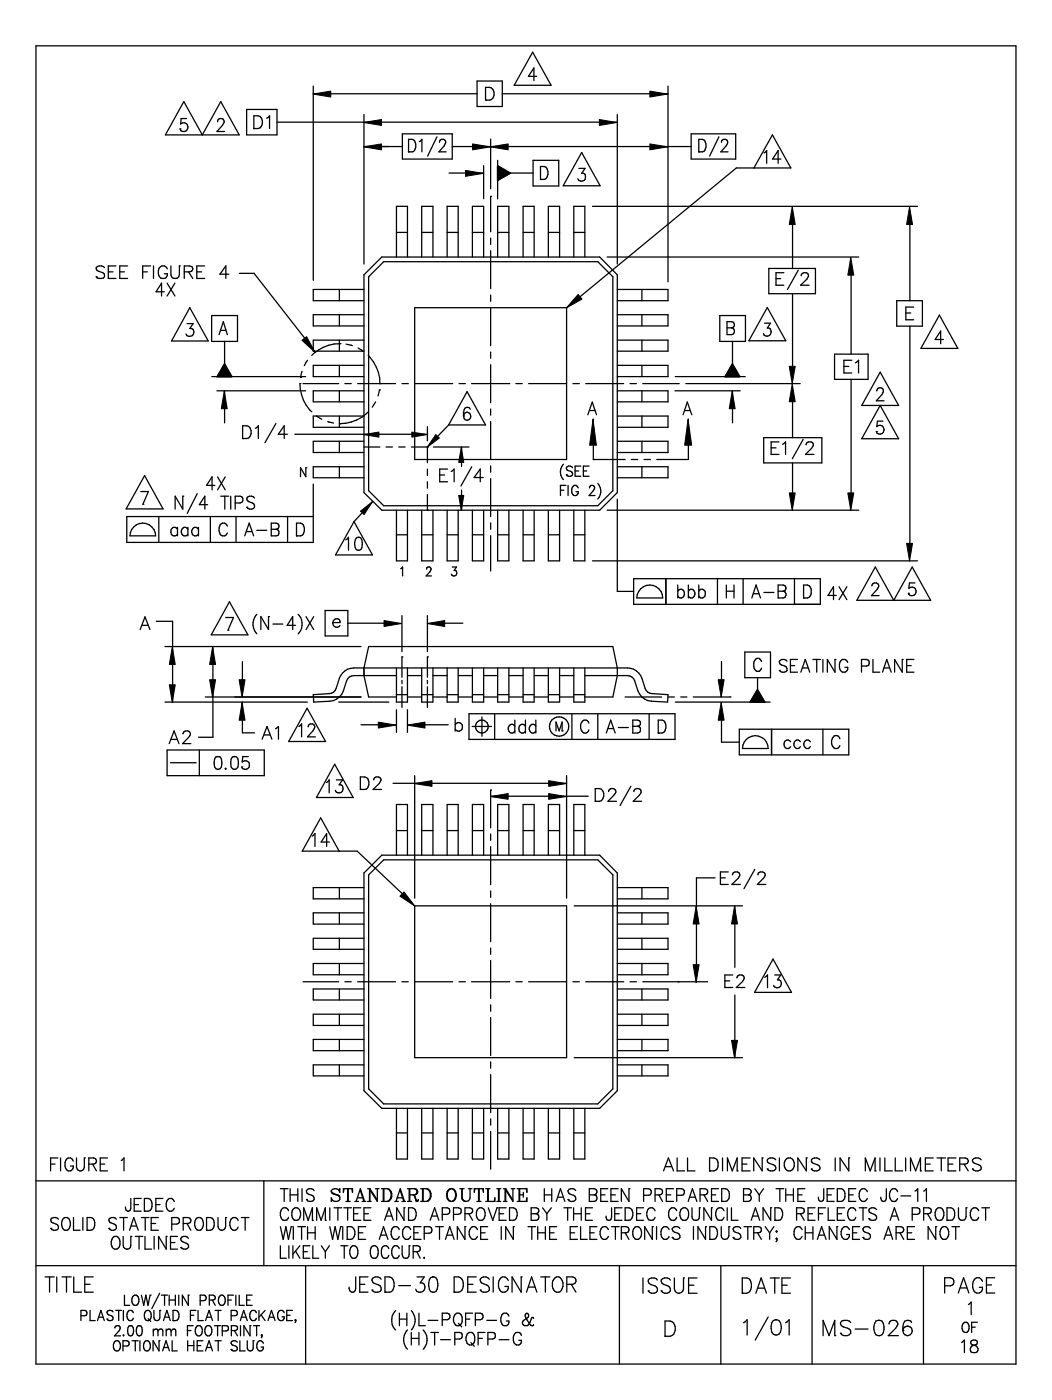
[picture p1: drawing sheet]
<svg xmlns="http://www.w3.org/2000/svg" width="210mm" height="280mm" viewBox="0 0 210 280" stroke-linecap="round" stroke-linejoin="round" font-family="sans-serif">
<g fill="none" stroke="#000" stroke-width=".25">
<path d="M7.2 9.2h195.5v263.1h-195.5zM62.5 18.7h32.7M62.5 17.2v38.8M95.2 16.2h5v5.1h-5zM96.9 20h.1M96.9 17.4h.8a1.36 1.36 0 0 1 .9 1.3 1.36 1.36 0 0 1-.9 1.3h-.8zM100.2 18.7h33.1M106.3 10.4l3.7 6.6h-7.4zM107.1 15.2h-1.7l1.1-1.6v2.5M133.3 17.2v39.1M35.9 25.7h.1M36.7 20.3l3.7 6.6 3.6-6.6 3.7 6.6h-14.7z"/>
<path d="M37.2 23.7h-1.1l-.1 1.1a.85 .85 0 0 1 1.2 0 .85 .85 0 0 1 0 1.2 .85 .85 0 0 1-1.2 0l-.1-.3M43.4 24.3l.2-.5 .7-.1a.64 .64 0 0 1 .3 .9l-1.3 1.7h1.5M49.2 21.9h6.1v5h-6.1zM50.7 25.7h.1M50.7 23.1h.8a1.36 1.36 0 0 1 .9 1.3 1.36 1.36 0 0 1-.9 1.3h-.8zM53.2 23.6l.6-.5v2.6M55.3 24.4h67.9M72.6 29.3h7.7M72.6 22.9v29.8M80.3 26.7h9.9v5.1h-9.9zM81.5 30.3h.1M81.5 27.8h.7a1.41 1.41 0 0 1 0 2.5h-.7z"/>
<path d="M83.7 28.3l.5-.5v2.5M87.2 27.3l-1.9 3.9M87.7 28.4l.1-.4 .3-.2h.4a.6 .6 0 0 1 .3 1l-.2 .3-1 1.2h1.4M89.6 34.6h6.9M90.2 29.3h47.7M96.5 33.1v6.6M97.9 39.2h.1M97.9 27.8v9.9M97.9 39.2v7.1M99.3 33.1l2.6 1.5M99.3 32v7.7M101.9 34.6h4.5"/>
<path d="M101.9 34.6l-2.6 1.4M106.4 32h5.1v5.1h-5.1zM107.8 35.8h.1M107.8 33.2h.8a1.44 1.44 0 0 1 .8 1.3 1.44 1.44 0 0 1-.8 1.3h-.8zM115.5 33.6h1.2l-.6 1h.3a.83 .83 0 0 1 .2 1.3 .83 .83 0 0 1-1.3-.2M116.1 30.4l3.6 6.7h-7.3zM123.2 22.9v29.8M137.9 26.7h8.9v5.1h-8.9zM139.4 30.3h.1M139.4 27.8h.7a1.41 1.41 0 0 1 0 2.5h-.7zM143.4 27.3l-1.8 3.9M144 28.4a.51 .51 0 0 1 .4-.6 .65 .65 0 0 1 .8 .5l-.3 .8-1.1 1.2h1.5"/>
<path d="M150.4 33.5l3.7-6.6 3.7 6.6h-10.9l-31.1 25.7M152.4 30.5l.6-.4v2.5M155.8 31.8h-1.6l1.1-1.7v2.5M19.2 55.3h.1M20.8 53.4a1.12 1.12 0 0 0-1.6 0 .62 .62 0 0 0 .5 .8l.9 .3a.63 .63 0 0 1 0 1 1.26 1.26 0 0 1-1.4-.2M21.6 54.3h.9M23.1 53.1h-1.5v2.5h1.5M23.9 54.3h.9M25.5 53.1h-1.6v2.5h1.6M28.5 54.3h.9M30 53.1h-1.5v2.5M30.6 53.1v2.5"/>
<path d="M32.8 58.3h-1.7l1.1-1.8v2.6M33.3 56.5l1.6 2.6M33.4 53.7a.91 .91 0 0 0-1.1-.6 .91 .91 0 0 0-.7 .9 1.11 1.11 0 0 0 .2 1.3 1.11 1.11 0 0 0 1.2 .2l.4-.5v-.3h-.6M34.1 53.1v1.8a.86 .86 0 0 0 .8 .7 .86 .86 0 0 0 .9-.7v-1.8M34.9 56.5l-1.6 2.6M35.8 53.1h.1M36.8 54.3l1.4-.1a.54 .54 0 0 0 0-1l-1.4-.1v2.5M37.6 54.3l.9 1.3M39.3 54.3h.9M40.8 53.1h-1.5v2.5h1.5M45.7 54.7h-1.8l1.2-1.6v2.5M47.8 54.6h2.9l10.1 12.9"/>
<path d="M67.7 57.8v2.2M72.6 57.8h-10.1v2.2h10.1M73.6 55.3l3-3.1h42.7l3 3.1v42.7l-3 3h-42.7l-3-3zM76.2 51.3h43.5l3.5 3.6v43.4l-3.5 3.6h-43.5l-3.6-3.6v-43.4zM79.1 51.3v-10.1h2.2v10.1M79.1 46.4h2.2M84.1 51.3v-10.1h2.3v10.1M84.1 46.4h2.3M89.2 51.3v-10.1h2.2v10.1M89.2 46.4h2.2M94.3 51.3v-10.1h2.2v10.1M94.3 46.4h2.2"/>
<path d="M97.9 47.5v1.3M97.9 50v7.6M97.9 58.9v1.3M99.3 51.3v-10.1h2.2v10.1M99.3 46.4h2.2M104.4 51.3v-10.1h2.2v10.1M104.4 46.4h2.2M109.4 51.3v-10.1h2.3v10.1M109.4 46.4h2.3M114.5 51.3v-10.1h2.2v10.1M114.5 46.4h2.2M118.2 41.2h64.9"/>
<path d="M121.1 51.3h50.2M123.2 57.8h10.1v2.2h-10.1M128.1 57.8v2.2M153.4 53.6h9.3v5h-9.3zM154.8 55.6h1M156.4 54.4h-1.6v2.5h1.6M158.1 44.8v8.8M158.1 58.6v14.5M159.3 53.9l-2.2 3.9M159.9 55a.58 .58 0 0 1 .5-.6h.4a.58 .58 0 0 1 .4 1l-.2 .4-1.3 1.1h1.7M169.8 54.9v15.8M181.5 44.8v15.2"/>
<path d="M37.3 64.6h1.2l-.6 1a.8 .8 0 0 1 .8 .9 .8 .8 0 0 1-1 .6l-.4-.1-.2-.3M37.9 61.4l3.7 6.7h-7.4zM42.2 63h5.2v5.2h-5.2zM42.3 75.2h18.7M43.3 78h17.7M43.7 66.8l.9-2.6 .8 2.6M44 66h1.1M44.8 68.2v4.4M44.8 78v6.4M44.8 72.6l1.5 2.6M44.8 72.6l-1.5 2.6M59.8 76.6h.1"/>
<path d="M59.8 76.6a7.6 7.6 0 0 0 2.4 5.6M60 75.4h.1M60.3 74.1l-.3 1.3M60.5 76.6h7.1M61.4 71.9l-.7 1.1M67.7 62.8v2.3M67.7 67.9v2.2M67.7 72.9v2.3M67.7 78v2.2M67.8 68.6h.1M67.8 68.6a7.8 7.8 0 0 0-5.6 2.4M68.8 76.6h1.3"/>
<path d="M69.1 68.7l1.2 .3M71.4 76.6h7.5M71.4 69.5l1.1 .7M72.6 62.8h-10.1v2.3h10.1M72.6 67.9h-10.1v2.2h10.1M72.6 72.9h-10.1v2.3h10.1M72.6 78h-10.1v2.2h10.1M73.5 71a8 8 0 0 1 2.3 5.6M75.7 77.9h.1M75.7 77.9l-.3 1.1M75.8 76.6h.1M80.2 76.6h1.3"/>
<path d="M82.7 61.4h30.4v30.3h-30.4zM82.7 76.6h7.6M91.6 76.6h1.3M93.2 78.2l3.7 6.6h-7.4zM94.1 76.6h7.6M97.9 61.4v7.6M97.9 70.3v1.3M97.9 72.8v7.6M102.9 76.6h1.3M105.5 76.6h7.6M114.3 76.6h1.3M116.9 76.6h7.5"/>
<path d="M123.2 72.9h10.1v2.3h-10.1M123.2 78h10.1v2.2h-10.1M123.2 62.8h10.1v2.3h-10.1M123.2 67.9h10.1v2.2h-10.1M125.7 76.6h1.3M128.1 62.8v2.3M128.1 67.9v2.2M128.1 72.9v2.3M128.1 78v2.2M128.2 76.6h7.1M134.7 78h13M134.7 75.2h14"/>
<path d="M135.3 76.6h.1M136.8 76.6h22.9M143.6 63h5.1v5.2h-5.1zM145.1 64.2h.9a.62 .62 0 0 1 .5 .6 .62 .62 0 0 1-.5 .7 .69 .69 0 0 1 .6 .6 .69 .69 0 0 1-.6 .7h-.9zM145.1 65.5h.9M146.2 68.2v4.4M146.2 78v6.4M146.2 72.6l-1.5 2.6M146.2 72.6l1.4 2.6M152.5 64.5h1.2l-.6 1a.81 .81 0 0 1 .8 .9 .81 .81 0 0 1-1 .7l-.4-.1-.2-.4M153.1 61.4l3.7 6.6h-7.4zM166.5 70.7h6.7v5h-6.7z"/>
<path d="M168.4 73.2h1M169.8 75.7v22.6M169.9 71.9h-1.5v2.6h1.5M170.7 72.4l.6-.5v2.6M174.9 78.1l.3-.5 .6-.2a.79 .79 0 0 1 .2 1.4l-1.1 1.2h1.5M175.6 74.3l3.7 6.6h-7.4zM178.9 60h5.1v5.1h-5.1zM180.7 62.5h1M181.5 65.1v43.3M182.3 61.3h-1.6v2.5h1.6M187.4 62.9l3.7 6.7h-7.4zM188.2 67.8h-1.6l1.1-1.7v2.5"/>
<path d="M28.1 98.1h1.5l-1.1 2.6M28.9 95l3.6 6.6h-7.3zM36.5 99.1h.1M36.5 99.1v2.5l-1.6-2.5v2.5M39.3 98.6l-1.9 3.9M42.9 96.9h-1.7l1.1-1.7v2.6M43.4 95.2l1.5 2.6M44 99.1h1.6M44.9 99.1v2.5M44.9 95.2l-1.5 2.6M46 99.1v2.5M48.4 87.6h.1"/>
<path d="M48.4 85h.9a1.36 1.36 0 0 1 .8 1.3 1.36 1.36 0 0 1-.8 1.3h-.9zM50.8 99.4a.83 .83 0 0 0-.9-.4 .83 .83 0 0 0-.6 .7l.2 .3 .9 .4a.63 .63 0 0 1 .4 .7 .63 .63 0 0 1-.6 .5l-.7-.1-.2-.2M50.9 85.5l.6-.5v2.6M55.1 84.5l-2.2 3.9M57.3 86.7h-1.8l1.2-1.7v2.6M58.8 86.7h26.5M61 93.4h.1M61 93.4v1.8l-1-1.8v1.8M62.5 96.7v11.6h-37.2v-5.2h37.2M63.1 83l1.1 .7M65.4 84.2l1.2 .3M67.7 83.1v2.2"/>
<path d="M67.7 88.1v2.2M67.7 93.2v2.2M67.8 84.6h.1M72.6 83.1h-10.1v2.2h10.1M72.6 88.1h-10.1v2.2h10.1M72.6 93.2h-10.1v2.2h10.1M72.6 89.2h3.2M73.5 82.2a7.8 7.8 0 0 1-5.7 2.4M75 80.2l-.7 1.1M77 89.2h1.3M79.6 89.2h1.2M82.1 89.2h3.2"/>
<path d="M85.3 89.2h.1M85.3 85.2v2.8M85.3 89.2v3.2M85.3 93.6v1.3M85.3 96.2v1.3M85.3 98.7v3.2M86.5 89.2h7.1M87.7 94.8h1M89.3 93.6h-1.6v2.6h1.6M89.5 84.8l-4.2 4.4M90 94.1l.6-.5v2.6M92.1 89.2v3.9"/>
<path d="M92.1 97.8v4.1M92.5 83.1h.1M93.8 81.7a.66 .66 0 0 0-1-.2l-.3 .9v.7M94.1 93.2l-2.1 3.8M96.4 95.3h-1.8l1.2-1.7v2.6M97.9 81.7v1.2M97.9 84.2v7.5M97.9 93v1.3M97.9 95.6v7.5M111.8 97.9h.7M112.4 92.7a2.29 2.29 0 0 0 0 3.1M112.9 96.9h-1.1v2"/>
<path d="M113 94.8h.1M113.3 96.9v2M114.2 93.4a.66 .66 0 0 0-.7-.4 .66 .66 0 0 0-.5 .6l.2 .3 .9 .3 .1 .6a.75 .75 0 0 1-1.2 0M114.7 94h.8M115.4 97.4a.67 .67 0 0 0-.8-.5 .67 .67 0 0 0-.5 .8 .92 .92 0 0 0 .8 1.2l.5-.4v-.3h-.5M115.9 93.1h-1.2v2h1.2M116.4 94h.7M117.3 82.8l.9-2.5 .8 2.5M117.5 93.1h-1.1v2h1.1M117.6 97.4v-.1a.58 .58 0 0 1 .7-.4l.3 .2a.66 .66 0 0 1-.2 .9l-.9 .9h1.2M117.6 82h1.1M118.4 91.7h.1"/>
<path d="M118.4 91.7h6.3M118.4 83.7v8M119.3 96.5a2.29 2.29 0 0 1 0 3.1M123.2 83.1h10.1v2.2h-10.1M123.2 88.1h10.1v2.2h-10.1M123.2 93.2h10.1v2.2h-10.1M123.2 99.7v18.4h3.2M126 91.7h1.2M128.1 83.1v2.2M128.1 88.1v2.2M128.1 93.2v2.2M128.5 91.7h1.3"/>
<path d="M136.3 82.8l.8-2.5 .9 2.5M136.6 82h1.1M137.4 83.7v8h-6.4M152.4 87.4h11.6v5h-11.6zM153.9 89.4h.9M155.4 88.2h-1.5v2.5h1.5M156.1 88.7l.6-.5v2.5M158.1 80.1v7.3M158.1 92.4v5.9M160.3 87.7l-2.2 3.9M160.8 88.8l.3-.5 .7-.1a.58 .58 0 0 1 .4 1l-1.5 1.5h1.7M174.9 86.2h.1"/>
<path d="M175.6 80.9l3.7 6.7h-7.4zM176.2 84.1h-1.1l-.2 1.1a.85 .85 0 0 1 1.2 0 .85 .85 0 0 1 0 1.2 .85 .85 0 0 1-1.2 0v-.2M26.7 105.2a2.55 2.55 0 0 1 2.8-.6 2.55 2.55 0 0 1 1.6 2.4h-5.2l.4-1.3zM28.5 100.7h.1M31.7 103.1v5.2M35.4 105.7a.72 .72 0 0 0-.9-.4 .72 .72 0 0 0-.4 1 .7 .7 0 0 0 .5 .7 .7 .7 0 0 0 .8-.4M35.4 105.3v1.7M37.5 105.3v1.7M37.5 105.7a.77 .77 0 0 0-1.1-.2 .77 .77 0 0 0-.1 1.1 .67 .67 0 0 0 1.2 0M39.6 105.7a.79 .79 0 0 0-1.1-.2 .79 .79 0 0 0-.1 1.1 .7 .7 0 0 0 1.2 0M39.6 105.3v1.7M41.4 100.8h-1.6l1.1-1.7v2.5"/>
<path d="M42 103.1v5.2M45.4 105a.79 .79 0 0 0-.7-.6 .79 .79 0 0 0-.8 .4 1.6 1.6 0 0 0 .5 2.2 .76 .76 0 0 0 1-.6M46.9 100.4l1.3-.1a.7 .7 0 0 0 .3-.7 .7 .7 0 0 0-.6-.5h-1v2.5M47.1 103.1v5.2M48.8 107l.9-2.6 .9 2.6M49.2 106.1h1.1M49.3 101.3h.1M51.2 105.9h2M54.1 104.4l1.3 .2a.63 .63 0 0 1 .2 .6 .63 .63 0 0 1-.5 .5l.3 .1a.67 .67 0 0 1 .3 .7 .67 .67 0 0 1-.6 .5h-1zM54.1 105.7h1M57.4 103.1v5.2M59.2 107h.1"/>
<path d="M59.2 104.4l1.1 .2a1.47 1.47 0 0 1-.3 2.4h-.8zM69 107.8l.5-.5v2.6M70.6 104.1l3.7 6.7h-7.3zM71.1 107.4l.5-.1a1.2 1.2 0 0 1 .7 1.5l-.3 .9-.6 .2a1.46 1.46 0 0 1-.5-2.1zM71.4 107.3h.1M74.4 100.1l-3.8 4M79.1 101.9v10.1h2.2v-10.1M79.1 106.8h2.2M79.9 113.5l.4-.3v1.8M84.1 101.9v10.1h2.3v-10.1M84.1 106.8h2.3M85.1 113.6l.1-.2 .2-.2 .5 .1 .1 .2-.2 .6-.8 .9h1.1"/>
<path d="M85.3 101.9h.1M89.2 101.9v10.1h2.2v-10.1M89.2 106.8h2.2M90.2 113.2h.9l-.5 .7a.56 .56 0 0 1 .4 .9 .56 .56 0 0 1-.9-.2M94.3 101.9v10.1h2.2v-10.1M94.3 106.8h2.2M97.9 104.4v1.3M97.9 106.9v7.1M99.3 101.9v10.1h2.2v-10.1M99.3 106.8h2.2M104.4 101.9v10.1h2.2v-10.1M104.4 106.8h2.2"/>
<path d="M109.4 101.9v10.1h2.3v-10.1M109.4 106.8h2.3M114.5 101.9v10.1h2.2v-10.1M114.5 106.8h2.2M118.2 112h64.9M121.1 101.9h50.2M126.4 115.5h37.3v5.2h-37.3zM127.8 117.6a2.57 2.57 0 0 1 2.8-.6 2.57 2.57 0 0 1 1.6 2.4h-5.1v-.7zM132.9 115.5v5.2M135.2 118a.72 .72 0 0 1 1-.3 .72 .72 0 0 1 .3 .9 .69 .69 0 0 1-.4 .8 .69 .69 0 0 1-.9-.4M135.2 116.8v2.6M137.4 116.8v2.6"/>
<path d="M137.4 118a.64 .64 0 0 1 .5-.4 .64 .64 0 0 1 .6 .4 .77 .77 0 0 1 0 1.2 .77 .77 0 0 1-1.1-.2M139.4 118a.72 .72 0 0 1 1-.3 .72 .72 0 0 1 .3 .9 .69 .69 0 0 1-.5 .8 .69 .69 0 0 1-.8-.4M139.4 116.8v2.6M143.2 115.5v5.2M144.9 118h1.6M144.9 116.8v2.6M146.5 116.8v2.6M148.3 115.5v5.2M150 119.4l.9-2.6 .8 2.6M150.3 118.5h1.1M152.4 118.3h2M155.3 116.8h1a.62 .62 0 0 1 .5 .6 .62 .62 0 0 1-.5 .6 .69 .69 0 0 1 .5 .7 .69 .69 0 0 1-.5 .7h-1z"/>
<path d="M155.3 118h1M158.5 115.5v5.2M160.3 119.4h.1M160.3 116.8h.8a1.44 1.44 0 0 1 .8 1.3 1.44 1.44 0 0 1-.8 1.3h-.8zM166.9 118.9h-1.7l1.1-1.8v2.6M167.4 117.1l1.6 2.6M169 117.1l-1.6 2.6M174 117v-.2a.72 .72 0 0 1 1.2-.2 .81 .81 0 0 1-.2 1.1l-1.1 1.2h1.5M174.6 113.2l3.7 6.7 3.7-6.7 3.7 6.7h-14.7zM181.3 118.5h.1M182.6 116.4h-1.1l-.2 1.1a.83 .83 0 0 1 1.3 0 .83 .83 0 0 1-.1 1.2 .83 .83 0 0 1-1.2-.2M28 125.7l.9-2.5 1 2.5"/>
<path d="M28.3 124.8h1.2M31.2 124h3.2v16.2M32.9 129.1h39.1M41 139.2h31M42.5 129.1v18.1h-2.9M45 123.3h1.6l-1.1 2.5M45.5 125.8h.1M45.8 120.1l3.7 6.7h-7.4zM48.4 132.1v3.5M51.2 122.6a2.84 2.84 0 0 0 0 3.9M53.6 123.1h.1M53.6 123.1v2.6l-1.6-2.6v2.6"/>
<path d="M54.5 124.6h1.9M58.9 124.8h-1.6l1.1-1.7v2.6M59.5 122.6a2.84 2.84 0 0 1 0 3.9M61.1 123.1l1.5 2.6M62.6 123.1l-1.5 2.6M64.9 121.9h4.5v5.1h-4.5zM66.4 124.3a.8 .8 0 0 0 .5 .9 .8 .8 0 0 0 .9-.3M66.5 123.9a.69 .69 0 0 1 .9-.4 .69 .69 0 0 1 .4 .8h-1.4zM69.4 124.4h7.3M79.1 139.2h-5.5l-1-4.3v-1.5l1-4.3h48.7l.9 4.3v1.5l-.9 4.3h-5.6M79.1 134.9h-8.5a1.53 1.53 0 0 0-1.4 1 4.6 4.6 0 0 1-2 3.7l-1.4 .4-3.2 .2-.1-1.5 3.2-.2a1.43 1.43 0 0 0 1.4-1.1 4.7 4.7 0 0 1 2.3-3.8l1.2-.2h54.6a3.1 3.1 0 0 1 2.9 2l.6 2a1.43 1.43 0 0 0 1.4 1.1l3.2 .2-.1 1.5-3.2-.2a3.1 3.1 0 0 1-2.7-2.1l-.7-2a1.53 1.53 0 0 0-1.4-1h-8.5M79.1 133.4v6.8h2.2v-6.8"/>
<path d="M79.1 138.7h2.2M80.2 131.2h.1M80.2 122.9v7.2M80.2 131.2v4M80.2 135.9v.6M80.2 137.1v4.1M81.3 134.9h2.8M81.3 139.2h2.8M84.1 133.4v6.8h2.3v-6.8M84.1 138.7h2.3M85.3 131.2h.1M85.3 122.9v7.2"/>
<path d="M85.3 131.2v4M85.3 135.9v.6M85.3 137.1v4.1M86.4 134.9h2.8M86.4 139.2h2.8M88.8 124.4h3.6M89.2 133.4v6.8h2.2v-6.8M89.2 138.7h2.2M91.4 134.9h2.9M91.4 139.2h2.9M94.3 133.4v6.8h2.2v-6.8M94.3 138.7h2.2"/>
<path d="M96.5 134.9h2.8M96.5 139.2h2.8M99.3 133.4v6.8h2.2v-6.8M99.3 138.7h2.2M101.5 134.9h2.9M101.5 139.2h2.9M104.4 133.4v6.8h2.2v-6.8M104.4 138.7h2.2M106.6 134.9h2.8M106.6 139.2h2.8M109.4 133.4v6.8h2.3v-6.8M109.4 138.7h2.3"/>
<path d="M111.7 134.9h2.8M111.7 139.2h2.8M114.5 133.4v6.8h2.2v-6.8M114.5 138.7h2.2M124.7 139.2h7.3M133.3 139.2h1.3M135.8 139.2h1.3M138.3 139.2h7.3M144 132.1v3.5M145.6 139.2h.1M148.6 130.2h5.1v5.1h-5.1zM151.2 137.6l1.4 2.6"/>
<path d="M151.2 135.3v2.3M151.2 137.6l-1.5 2.6M152 132.1a.75 .75 0 0 0-1.2-.5 1.63 1.63 0 0 0 .2 2.4 .81 .81 0 0 0 1-.6M155.5 133.9h.1M157 132a.84 .84 0 0 0-.8-.4 .84 .84 0 0 0-.7 .7l.2 .3 .9 .4a.63 .63 0 0 1 .4 .6 .63 .63 0 0 1-.5 .6h-.4l-.6-.3M157.7 132.9h.9M159.1 131.7h-1.4v2.5h1.4M159.8 134.2l.9-2.5 .9 2.5M160.1 133.4h1.1M162.2 131.7h1.5M163 131.7v2.5M164.2 131.7v2.5"/>
<path d="M166.6 131.7h.1M166.6 131.7v2.5l-1.5-2.5v2.5M169.1 132.3a.85 .85 0 0 0-1-.6 .85 .85 0 0 0-.6 .9 1.11 1.11 0 0 0 1.1 1.6 .87 .87 0 0 0 .5-1h-.5M171.9 133l1.3-.1a.7 .7 0 0 0 .2-.7 .7 .7 0 0 0-.5-.5h-1v2.5M174.2 131.7v2.5h1.3M176.1 134.2l.8-2.5 .9 2.5M176.4 133.4h1.1M180 131.7h.1M180 131.7v2.5l-1.5-2.5v2.5M180.9 132.9h.9M182.4 131.7h-1.5v2.5h1.5M32.9 140.2h28.4"/>
<path d="M33.3 149.7h19.4v5.2h-19.4zM33.8 148.5l.9-2.6 1 2.6M34 152.3h5.1M34.1 147.6h1.2M36.5 146.5l.1-.3a.8 .8 0 0 1 1.3 0l.1 .2-.1 .5-1.5 1.6h1.7M39.8 149.7v5.2M43.1 151.1a.77 .77 0 0 1 1.1 .4 2.4 2.4 0 0 1-.3 2 .72 .72 0 0 1-1.1-.4 2.52 2.52 0 0 1 .3-2zM43.4 151.1h.1M45 153.3v.3l.1-.1M46.4 151.1a.77 .77 0 0 1 1.1 .4 2.4 2.4 0 0 1-.3 2 .72 .72 0 0 1-1.1-.4 2.52 2.52 0 0 1 .3-2zM46.7 151.1h.1M48.2 153.1h.1"/>
<path d="M48.4 140.2v6.1h2.4M49.6 151.1h-1.1l-.2 1.1a.83 .83 0 0 1 1.3-.1 .83 .83 0 0 1-.1 1.3 .83 .83 0 0 1-1.3-.3M52.3 147.6l1-2.6 1 2.6M52.7 146.7h1.2M55 145.5l.6-.5v2.6M59.6 145l.6-.5v2.6M61.3 141.4l3.7 6.6h-7.4zM61.5 145.1l.1-.3 .3-.3 .7 .2a.8 .8 0 0 1-.1 1.2l-1.1 1.2h1.5M65.1 156.2l.6-.5v2.6M66.8 152.6l3.7 6.6h-7.4zM67.1 155.7h1.2l-.6 1a.81 .81 0 0 1 .7 .9 .81 .81 0 0 1-.9 .7l-.4-.1-.2-.4M67.6 140.2h10"/>
<path d="M71.9 157.6h.1M71.9 155.1h.8a1.41 1.41 0 0 1 .4 2.4l-1.2 .1zM72 144.7h3.5M74.6 155.7l.2-.5 .7-.1a.58 .58 0 0 1 .4 .9l-.2 .4-1.3 1.2h1.7M78.4 156.4h34.7M79.1 141.7v4.5M81.3 141.7v4.5M82.7 154.9v24.4M84.9 144.7h4.5M90.8 144.7a.8 .8 0 0 1 1.2-.2 .8 .8 0 0 1 0 1.2 .8 .8 0 0 1-1.2-.1M90.8 143.4v2.6M93.6 142.5h41.1v5.1h-41.1z"/>
<path d="M94.2 145h3.9M96.2 143.1v3.9M97.9 157.7h.1M97.9 157.7v7.6M97.9 159h19.5M98.7 142.5v5.1M102.7 145a.77 .77 0 0 0-1.1-.2 .77 .77 0 0 0-.1 1.2 .64 .64 0 0 0 .6 .4 .64 .64 0 0 0 .6-.4M102.7 143.8v2.6M104.8 145a.72 .72 0 0 0-.9-.3 .72 .72 0 0 0-.4 .9 .69 .69 0 0 0 .5 .7 .69 .69 0 0 0 .8-.3M104.8 143.8v2.6M106.9 145a.77 .77 0 0 0-1.1-.2 .77 .77 0 0 0-.1 1.2 .64 .64 0 0 0 .6 .4 .64 .64 0 0 0 .6-.4M106.9 143.8v2.6"/>
<path d="M110.9 145.9v-1.7l.7 1.7 .6-1.7v1.7M112.2 145.9h.1M113.1 154.9v24.4M114.1 142.5v5.1M117.5 144.4a.78 .78 0 0 0-.8-.7 .78 .78 0 0 0-.7 .7 1.58 1.58 0 0 0 .5 2 .77 .77 0 0 0 1-.7M118.8 160h.1M118.8 157.4h.8a1.36 1.36 0 0 1 .9 1.3 1.36 1.36 0 0 1-.9 1.3h-.8zM119.3 142.5v5.1M121 146.4l.9-2.6 .8 2.6M121.3 145.5h1.1M121.4 158l.2-.3 .3-.3 .7 .2a.55 .55 0 0 1 .1 .8l-1.4 1.6h1.7M123.4 145.3h2"/>
<path d="M125.9 157l-2.2 3.8M126.3 143.8l1.3 .1a.63 .63 0 0 1 .2 .7 .63 .63 0 0 1-.6 .4l.4 .1a.71 .71 0 0 1 .2 .7 .71 .71 0 0 1-.6 .6h-.9zM126.3 145h.9M126.5 158v-.1a.8 .8 0 0 1 1.3-.2 .85 .85 0 0 1-.2 1.1l-1.3 1.2h1.7M129.5 142.5v5.1M131.3 146.4h.1M131.3 143.8h.8a1.44 1.44 0 0 1 .8 1.3 1.44 1.44 0 0 1-.8 1.3h-.8zM134.7 140.2h18.9M144 143.7v4.5h3.5M147.5 145.6h21.9v5.1h-21.9zM148.9 147.6a2.57 2.57 0 0 1 2.8-.5 2.57 2.57 0 0 1 1.6 2.3h-5.2l.1-.6zM153.9 145.6v5.1"/>
<path d="M157.8 148.1a.78 .78 0 0 0-1.2-.2 .78 .78 0 0 0-.1 1.2 .67 .67 0 0 0 .6 .4 .67 .67 0 0 0 .7-.4M159.7 148.1a.81 .81 0 0 0-1.4 .3 .81 .81 0 0 0 1 1l.4-.3M161.7 148.1a.81 .81 0 0 0-1.4 .3 .81 .81 0 0 0 1 1l.4-.3M164.2 145.6v5.1M167.6 147.5a.77 .77 0 0 0-.8-.7 .77 .77 0 0 0-.7 .7 1.49 1.49 0 0 0 .5 1.9 .78 .78 0 0 0 1-.5M62.3 166.9l.5-.5v2.6M65.7 168.1h-1.6l1.1-1.7v2.6M67.7 169.9l-3.7-6.6-3.7 6.6h11l9 8.5M67.7 177.2v2.3M72.6 177.2h-10.1v2.3h10.1M73.6 174.7l3-3h42.7l3 3v42.7l-3 3h-42.7l-3-3zM76.2 170.7h43.5l3.5 3.6v43.5l-3.5 3.5h-43.5l-3.6-3.5v-43.5z"/>
<path d="M79.1 170.7v-10.1h2.2v10.1M79.1 165.8h2.2M84.1 170.7v-10.1h2.3v10.1M84.1 165.8h2.3M89.2 170.7v-10.1h2.2v10.1M89.2 165.8h2.2M94.3 170.7v-10.1h2.2v10.1M94.3 165.8h2.2M97.9 166.5v1.3M97.9 169v7.6M97.9 177.9v1.3M99.3 170.7v-10.1h2.2v10.1"/>
<path d="M99.3 165.8h2.2M104.4 170.7v-10.1h2.2v10.1M104.4 165.8h2.2M109.4 170.7v-10.1h2.3v10.1M109.4 165.8h2.3M114.5 170.7v-10.1h2.2v10.1M114.5 165.8h2.2M123.2 177.2h10.1v2.3h-10.1M128.1 177.2v2.3M142.7 175.3h-3.7v17.8M143.7 175.3h1M145.3 174.1h-1.6v2.5h1.6"/>
<path d="M146.2 174.7a.58 .58 0 0 1 .5-.6h.4a.72 .72 0 0 1 .5 .6 .72 .72 0 0 1-.3 .7l-1.3 1.2h1.7M150.6 173.6l-2.2 3.8M151.2 174.7a.5 .5 0 0 1 .5-.6 .79 .79 0 0 1 1 .4v.3l-.4 .6-1.2 1.2h1.7M60.5 196h7.1M67.7 182.3v2.2M67.7 187.3v2.2M67.7 192.4v2.2M67.7 197.4v2.3M68.8 196h1.3M71.4 196h7.5M72.6 182.3h-10.1v2.2h10.1M72.6 187.3h-10.1v2.2h10.1"/>
<path d="M72.6 192.4h-10.1v2.2h10.1M72.6 197.4h-10.1v2.3h10.1M80.2 196h1.3M82.7 180.9h30.4v30.3h-30.4zM82.7 196h7.6M91.6 196h1.3M94.1 196h7.6M97.9 180.4v7.6M97.9 189.3v1.2M97.9 191.8v7.6M102.9 196h1.3M105.5 196h7.6"/>
<path d="M114.3 196h1.3M114.6 180.9h33.5M116.9 196h7.5M123.2 182.3h10.1v2.2h-10.1M123.2 187.3h10.1v2.2h-10.1M123.2 192.4h10.1v2.2h-10.1M123.2 197.4h10.1v2.3h-10.1M125.7 196h1.3M128.1 182.3v2.2M128.1 187.3v2.2M128.1 192.4v2.2M128.1 197.4v2.3"/>
<path d="M128.2 196h13M135.3 196h.1M144.6 195.8h1M146.2 194.7h-1.6v2.5h1.6M146.6 180.9v12.2M146.6 198.7v12.5M147 195.2l.3-.4 .7-.1a.72 .72 0 0 1 .5 .6 .72 .72 0 0 1-.4 .7l-1.2 1.2h1.7M152.6 195.1l.5-.4v2.5M154.2 191.5l3.7 6.6h-7.3zM154.6 194.7h1.2l-.7 .9a.79 .79 0 0 1 .7 1.3 .79 .79 0 0 1-1.4-.2M67.7 202.5v2.2M67.7 207.5v2.3"/>
<path d="M67.7 212.6v2.2M72.6 202.5h-10.1v2.2h10.1M72.6 207.5h-10.1v2.3h10.1M72.6 212.6h-10.1v2.2h10.1M97.9 200.6v1.3M97.9 203.2v7.5M97.9 212v1.3M97.9 214.6v7.5M114.6 211.2h33.5M123.2 202.5h10.1v2.2h-10.1M123.2 207.5h10.1v2.3h-10.1M123.2 212.6h10.1v2.2h-10.1"/>
<path d="M128.1 202.5v2.2M128.1 207.5v2.3M128.1 212.6v2.2M7.2 235.8h195.5M10.1 232.4h.9M11.5 231.2h-1.4v2.6M12.1 231.2v2.6M14.6 231.8a.8 .8 0 0 0-1.2-.5 1.63 1.63 0 0 0 .2 2.5 .83 .83 0 0 0 1-1h-.5M15.3 231.2v1.9a.79 .79 0 0 0 .7 .7 .79 .79 0 0 0 .8-.7v-1.9M16.8 231.2h.1M17.7 232.4h1a.62 .62 0 0 0 .6-.6 .62 .62 0 0 0-.6-.6h-1v2.6M18.5 232.4l.7 1.4"/>
<path d="M20 232.4h.9M21.4 231.2h-1.4v2.6h1.4M24.2 231.7l.5-.5v2.6M26.1 239.3l-.1 2.3a.51 .51 0 0 1-.9 0l-.1-.6M28.2 239.3h-1.4v2.5h1.4M28.8 239.3h.8a1.41 1.41 0 0 1 .8 1.2 1.41 1.41 0 0 1-.8 1.3h-.8zM32.5 239.3h-1.4v2.5h1.4M34.8 239.9a.82 .82 0 0 0-1-.6 .82 .82 0 0 0-.6 .9 1.11 1.11 0 0 0 1 1.6l.6-.6M52.6 235.8v16.9M55.9 237.3h1.6M56.7 237.3v2.6M57.9 237.3v2.6"/>
<path d="M57.9 238.6h1.5M59.4 237.3v2.6M60.3 237.3v2.6M61.2 239.5h.1M62.7 237.7a.83 .83 0 0 0-.9-.4 .83 .83 0 0 0-.6 .6l.2 .4 .8 .3a.62 .62 0 0 1 .5 .7 .62 .62 0 0 1-.6 .6l-.7-.2-.2-.2M66.1 237.9l.5 .4 1 .3 .2 .4M66.1 239.1l.1 .4-.1 .4zM66.1 237.9l.3 .4 .9 .3 .5 .4M67.7 237.7a.87 .87 0 0 0-.9-.4 .87 .87 0 0 0-.7 .6M67.8 239v.5a.97 .97 0 0 1-1.6 0M67.8 237.3v.7l-.1-.3zM68.6 237.3l-.1 .7v-.7h1.8v.7l-.1-.7"/>
<path d="M69 239.9h.9M69.4 237.3v2.6M69.5 237.3v2.6M70.8 239.9h.7M71.1 239.9l.8-2.6 .8 2.6M71.3 239.1h1.1M71.9 237.7l.7 2.2M72.2 239.9h.8M73.3 237.3h.5M73.3 239.9h.8M73.7 237.3v2.6M73.8 237.3v2.6"/>
<path d="M73.8 237.3l1.5 2.3M74.9 237.3h.7M75.3 237.3v2.6l-1.5-2.3M76.1 237.3h1.2M76.1 239.9h1.2M76.5 237.3v2.6M76.6 237.3v2.6M77.3 237.3a1.36 1.36 0 0 1 .9 1.3 1.36 1.36 0 0 1-.9 1.3M77.3 237.3a1.45 1.45 0 0 1 0 2.6M78.8 239.9h.7M79 239.9l.9-2.6 .8 2.6M79.1 221.3v10.1h2.2v-10.1"/>
<path d="M79.1 226.2h2.2M79.2 239.1h1.1M79.9 237.7l.7 2.2M80.2 239.9h.7M81.3 237.3h1.4M81.3 239.9h.8M81.6 237.3v2.6M81.8 238.6h.9M81.8 237.3v2.6M82.4 238.6h.2M82.6 238.6l.5 1.3h.2l.2-.3M82.6 238.6l.5 1 .1 .1 .3-.1"/>
<path d="M82.7 237.3a.61 .61 0 0 1 .5 1l-.5 .3M82.7 237.3l.3 .2a.64 .64 0 0 1-.3 1.1M83.5 239.5v.1M83.9 237.3h1.3M83.9 239.9h1.3M84.1 221.3v10.1h2.3v-10.1M84.1 226.2h2.3M84.3 237.3v2.6M84.4 237.3v2.6M85.2 237.3a1.36 1.36 0 0 1 .8 1.3 1.36 1.36 0 0 1-.8 1.3M85.2 237.3a1.45 1.45 0 0 1 0 2.6M89.2 221.3v10.1h2.2v-10.1"/>
<path d="M89.2 226.2h2.2M89.9 237.3a1.4 1.4 0 0 0-.8 1.3 1.4 1.4 0 0 0 .8 1.3M89.9 237.3h.3M89.9 239.9h.3M89.9 237.3a1.47 1.47 0 0 0 0 2.6M90.2 237.3a1.47 1.47 0 0 1 0 2.6M90.2 237.3a1.37 1.37 0 0 1 .8 1.3 1.37 1.37 0 0 1-.8 1.3M91.8 237.3h.8M92.1 237.3l.1 2.2 .7 .4M92.2 237.3v1.8l.2 .4 .5 .4M93.5 237.3h.7M93.8 237.3v1.8a.79 .79 0 0 1-.9 .8"/>
<path d="M94.3 221.3v10.1h2.2v-10.1M94.3 226.2h2.2M94.8 237.3l-.2 .7v-.7h1.9v.7l-.2-.7M95.1 239.9h.9M95.5 237.3v2.6M95.6 237.3v2.6M96.9 237.3h.9M96.9 239.9h1.8v-.8l-.1 .8M97.3 237.3v2.6M97.4 237.3v2.6M97.9 223.4v1.2M97.9 225.9v7.5"/>
<path d="M99.1 237.3h.8M99.1 239.9h.8M99.3 221.3v10.1h2.2v-10.1M99.3 226.2h2.2M99.5 237.3v2.6M99.6 237.3v2.6M100.4 237.3h.5M100.4 239.9h.8M100.8 237.3v2.6M100.9 237.3v2.6M100.9 237.3l1.4 2.3M102 237.3h.7"/>
<path d="M102.3 237.3v2.6l-1.4-2.3M103.2 237.3h1.9v.7l-.1-.7M103.2 239.9h1.9v-.8l-.1 .8M103.6 237.3v2.6M103.7 238.6h.7M103.7 237.3v2.6M104.4 221.3v10.1h2.2v-10.1M104.4 226.2h2.2M104.4 238v1M108.6 238.6h1.5M108.6 237.3v2.6M109.4 221.3v10.1h2.3v-10.1"/>
<path d="M109.4 226.2h2.3M110.1 237.3v2.6M111 239.9l.8-2.6 .9 2.6M111.3 239h1.1M113.3 239.5h.1M114.5 221.3v10.1h2.2v-10.1M114.5 226.2h2.2M114.9 237.7a.83 .83 0 0 0-.9-.4 .83 .83 0 0 0-.7 .6l.3 .4 .8 .3a.63 .63 0 0 1 .5 .7 .63 .63 0 0 1-.6 .6l-.7-.2-.3-.2M117.6 237.3h1a.62 .62 0 0 1 .5 .6 .62 .62 0 0 1-.5 .7 .66 .66 0 0 1 .5 .6 .66 .66 0 0 1-.5 .7h-1zM117.6 238.6h1M119.9 238.6h.8M121.3 237.3h-1.4v2.6h1.4"/>
<path d="M121.9 238.6h.9M123.3 237.3h-1.4v2.6h1.4M125.5 237.3h.1M125.5 237.3v2.6l-1.5-2.6v2.6M128.4 238.6h1.3a.7 .7 0 0 0 .3-.8 .7 .7 0 0 0-.6-.5h-1v2.6M130.7 238.6h1a.62 .62 0 0 0 .5-.7 .62 .62 0 0 0-.5-.6h-1v2.6M131.5 238.6l.7 1.3M132.4 233.8l1-2.6 1 2.6M132.8 232.9h1.2M132.9 238.6h.9M134.4 237.3h-1.5v2.6h1.5M135 238.6h1.3a.7 .7 0 0 0 .3-.8 .7 .7 0 0 0-.6-.5h-1v2.6"/>
<path d="M135.1 231.2v2.6h1.5M137.2 231.2v2.6h1.5M137.3 239.9l.9-2.6 .8 2.6M137.6 239h1.1M139.7 238.6h1a.62 .62 0 0 0 .5-.7 .62 .62 0 0 0-.5-.6h-1v2.6M140.4 238.6l.8 1.3M141.6 233.8h.1M141.6 231.2h.8a1.39 1.39 0 0 1 .9 1.3 1.39 1.39 0 0 1-.9 1.3h-.8zM142 238.6h.8M143.4 237.3h-1.4v2.6h1.4M144 239.9h.1M144 237.3a1.33 1.33 0 0 1 1.4 .6 1.33 1.33 0 0 1-.1 1.6l-.5 .4h-.8z"/>
<path d="M144.2 231.2v2.6M145.1 233.8v-2.6l1 2.6 1-2.6v2.6M147.1 233.8h.1M148.1 232.4h.9M148.4 237.3h.9a.62 .62 0 0 1 .6 .6 .62 .62 0 0 1-.6 .7 .66 .66 0 0 1 .6 .6 .66 .66 0 0 1-.6 .7h-.9zM148.4 238.6h.9M149.7 231.2h-1.6v2.6h1.6M150.6 237.3l.9 1.3M151.5 238.6v1.3M152.1 231.2h.1M152.1 231.2v2.6l-1.7-2.6v2.6M152.3 237.3l-.8 1.3"/>
<path d="M153.1 233.4h.1M154.8 231.6a.94 .94 0 0 0-.9-.5 .94 .94 0 0 0-.8 .7l.2 .4 1 .3a.62 .62 0 0 1 .5 .7 .62 .62 0 0 1-.6 .6l-.9-.2-.2-.2M154.8 237.3h1.6M155.5 231.2v2.6M155.6 237.3v2.6M156.7 231.6a.96 .96 0 0 1 1.1-.4 .96 .96 0 0 1 .7 1 1.14 1.14 0 0 1-.3 1.2 1.14 1.14 0 0 1-1.2 .2 1.54 1.54 0 0 1-.3-2zM156.8 238.6h1.5M156.8 237.3v2.6M158.3 237.3v2.6M159.2 238.6h.8M160.6 237.3h-1.4v2.6h1.4M160.9 231.2h.1"/>
<path d="M160.9 231.2v2.6l-1.7-2.6v2.6M161.9 233.4h.1M163.6 231.6a.94 .94 0 0 0-.9-.5 .94 .94 0 0 0-.8 .7l.2 .4 1 .3a.62 .62 0 0 1 .5 .7 .62 .62 0 0 1-.6 .6l-.9-.2-.2-.2M164.4 237.3l-.1 2.3a.51 .51 0 0 1-.9 0l-.1-.6M165 238.6h.9M166.4 237.3h-1.4v2.6h1.4M166.6 231.2v2.6M167.1 239.9h.1M167.1 237.3a1.33 1.33 0 0 1 1.4 .6 1.33 1.33 0 0 1-.1 1.6l-.6 .4h-.7zM169.4 231.2h.1M169.4 238.6h.8M169.4 231.2v2.6l-1.8-2.6v2.6"/>
<path d="M170.8 237.3h-1.4v2.6h1.4M172.7 233.8v-2.6l.9 2.6 1-2.6v2.6M173 237.9a.83 .83 0 0 0-1-.6 .83 .83 0 0 0-.6 1 1.14 1.14 0 0 0 1.1 1.6l.5-.6M174.6 233.8h.1M175.6 231.2v2.6M176.6 231.2v2.6h1.4M176.8 237.3v2l-.1 .3a.48 .48 0 0 1-.7 .1l-.3-.7M178.6 231.2v2.6h1.5M179.1 237.9l-.3-.4-.7-.2a1.55 1.55 0 0 0 0 2.6l.7-.2 .3-.4M179.8 238.8h1.9M180.7 231.2v2.6M181.7 233.8v-2.6l1 2.6 1-2.6v2.6"/>
<path d="M182.6 237.8l.5-.5v2.6M183.7 233.8h.1M184.3 237.8l.5-.5v2.6M184.6 232.4h1M186.2 231.2h-1.6v2.6h1.6M187 231.2h1.7M187.8 231.2v2.6M189.2 232.4h.9M190.7 231.2h-1.5v2.6h1.5M191.5 232.4h1.1a.61 .61 0 0 0 .5-1l-.5-.2h-1.1v2.6M192.3 232.4l.9 1.4M194 233.4h.1"/>
<path d="M195.8 231.6a1.13 1.13 0 0 0-1.8 0 .67 .67 0 0 0 .5 .7l.8 .2a.62 .62 0 0 1 .4 .5 .62 .62 0 0 1-.2 .6 1.18 1.18 0 0 1-1.5-.2M7.2 252.7h195.5M9 254.9h1.8M9.9 254.9v3.1M10.1 245.2h.1M11.3 254.9v3.1M11.7 243.4a.84 .84 0 0 0-.9-.3 .84 .84 0 0 0-.7 .6l.3 .4 .8 .3a.62 .62 0 0 1 .5 .6 .62 .62 0 0 1-.6 .6l-.7-.1-.3-.3M12.4 254.9h1.8M12.5 243.4l.4-.3h.5a1.55 1.55 0 0 1 0 2.5h-.5l-.4-.4a1.85 1.85 0 0 1 0-1.8zM13.3 254.9v3.1M14.7 243.1v2.5h1.3M14.7 254.9v3.1h1.6"/>
<path d="M16.5 243.1v2.5M16.9 256.4h1.1M17.4 245.6h.1M17.4 243.1a1.33 1.33 0 0 1 1.4 .6 1.33 1.33 0 0 1-.1 1.5l-.6 .4h-.7zM18.6 254.9h-1.7v3.1h1.7M21.7 245.2h.1M22.6 247l.3-.1a1.14 1.14 0 0 1 1 1.5 .86 .86 0 0 1-.5 .9 .86 .86 0 0 1-1-.2 1.76 1.76 0 0 1 .2-2.1zM23.2 243.4a.81 .81 0 0 0-.8-.4 .81 .81 0 0 0-.7 .7l.2 .4 .9 .3a.64 .64 0 0 1 .4 .6 .64 .64 0 0 1-.5 .6h-.5l-.5-.4M23.9 243.1h1.5M24.6 246.9v1.8a.76 .76 0 0 0 .7 .7 .76 .76 0 0 0 .8-.7v-1.8M24.7 243.1v2.5M24.8 258.6v2h1.1"/>
<path d="M25.8 245.6l.9-2.5 .9 2.5M26.1 246.9h.1M26.2 244.8h1M26.5 258.9a.67 .67 0 0 1 .8-.3 .67 .67 0 0 1 .4 .8v.4a.7 .7 0 0 1-.7 .8 .7 .7 0 0 1-.7-.8zM26.8 240.5h.8M27 246.9h1.5M27.7 246.9v2.5M28.2 243.1h1.5M28.2 258.6l.5 2 .4-2 .4 2 .5-2M28.8 241.8h.1M28.9 246.9v2.5h1.3M29 243.1v2.5"/>
<path d="M30 258.6h.1M30.2 244.3h.9M30.8 246.9v2.5M31.1 240.5h.8M31.6 243.1h-1.4v2.5h1.4M31.9 258.2l-1.6 3.1M32.2 258.6h1.2M32.8 258.6v2M33.2 246.9h.1M33.2 246.9v2.5l-1.6-2.5v2.5M33.8 258.6v2M33.8 259.6h1.2"/>
<path d="M34 248.1h.9M34.3 244.4l1.3-.1a.68 .68 0 0 0 .2-.7 .68 .68 0 0 0-.5-.5h-1v2.5M35 258.6v2M35.4 246.9h-1.4v2.5h1.4M35.7 258.6v2M36.1 249.1h.1M36.6 244.3l1.3-.2a.59 .59 0 0 0 0-.9l-1.3-.1v2.5M37.3 244.3l.8 1.3M37.6 258.6h.1M37.6 258.6v2l-1.2-2v2M37.6 247.2a.82 .82 0 0 0-.8-.4 .82 .82 0 0 0-.7 .7l.4 .5a1.36 1.36 0 0 1 1.1 .7v.4a.98 .98 0 0 1-1.5 0M39.1 243.4l.4-.3h.4a1.55 1.55 0 0 1 0 2.5h-.4l-.4-.4a1.85 1.85 0 0 1 0-1.8z"/>
<path d="M39.9 259.7h.8a.56 .56 0 0 0 .4-.6 .56 .56 0 0 0-.4-.5h-.8v2M41.2 245.6h.1M41.2 243.1a1.33 1.33 0 0 1 1.5 .6 1.33 1.33 0 0 1-.2 1.5l-.5 .4h-.8zM41.8 259.6h.7l.3-.1 .1-.3a.51 .51 0 0 0-.4-.6h-.7v2M42.4 259.6l.5 1M43.5 243.1v1.8a.76 .76 0 0 0 .8 .7 .76 .76 0 0 0 .7-.7v-1.8M43.8 258.9l.3-.3a1.07 1.07 0 0 1 .7 1.7l-.2 .2a.9 .9 0 0 1-1-.4 .9 .9 0 0 1 .1-1zM45 243.1h.1M45.5 259.6h.7M46.6 258.6h-1.1v2M47.1 258.6v2M47.5 243.7a.79 .79 0 0 0-.6-.6 .79 .79 0 0 0-.8 .3 1.62 1.62 0 0 0 .4 2.2 .82 .82 0 0 0 1-.6"/>
<path d="M47.7 258.6v2h1M48.2 243.1h1.5M48.9 243.1v2.5M49.2 259.6h.7M50.3 258.6h-1.1v2h1.1M55.9 244.9l.6 2.5 .5-2.5 .6 2.5 .5-2.5M55.9 248.7v2.5h1.2M57.6 241.7l-.3-.4-.7-.2a1.5 1.5 0 0 0 0 2.5h.7l.3-.6M57.6 248.7v2.5M58.1 244.9h.1M58.4 241.5l.3-.2a.89 .89 0 0 1 1.3 .8 1.11 1.11 0 0 1-1.1 1.5 1.49 1.49 0 0 1-.5-2.1zM58.4 248.7v2.5"/>
<path d="M58.5 244.9v2.5M58.9 249.8l.9 1.4M59.4 244.9h1.5M59.8 248.7l-1.4 1.7M60.2 244.9v2.5M60.5 249.9h.8M60.6 243.6v-2.5l.9 2.5 .8-2.5v2.5M61 252.7v19.6M61.4 244.9v2.5M61.4 246.1h1.5M61.8 248.7h-1.3v2.5h1.3M62.3 243.6h.1"/>
<path d="M62.4 248.7v2.5h1.2M62.9 244.9v2.5M63.2 243.6v-2.5l.9 2.5 .8-2.5v2.5M64.1 248.7l.8 1.2M64.9 243.6h.1M64.9 249.9v1.3M65.7 248.7l-.8 1.2M65.8 244.9l.6 2.5 .5-2.5 .5 2.5 .6-2.5M65.8 241.1v2.5M66.7 241.1h1.5M67.4 241.1v2.5M68 244.9h.1"/>
<path d="M68 248.7h1.4M68.4 244.9v2.5M68.6 241.1h1.5M68.7 248.7v2.5M69.3 247.4h.1M69.3 244.9a1.35 1.35 0 0 1 1.5 .8 1.35 1.35 0 0 1-.5 1.6l-1 .1zM69.4 241.1v2.5M70.2 248.8l.2-.1a1.11 1.11 0 0 1 1 1.6 .76 .76 0 0 1-.6 .9 .76 .76 0 0 1-.9-.6 1.56 1.56 0 0 1 .3-1.8zM70.5 242.3h.9M71 254.9v2.4l-.2 .4a.6 .6 0 0 1-1 0l-.1-.7M71.5 246.1h.9M71.8 256.4h1"/>
<path d="M72 241.1h-1.5v2.5h1.5M72.6 242.3h.9M73 244.9h-1.5v2.5h1.5M73.4 254.9h-1.6v3.1h1.6M74 241.1h-1.4v2.5h1.4M74.1 249.1a.77 .77 0 0 1 .9-.3 .77 .77 0 0 1 .5 .8 1.44 1.44 0 0 1-.6 1.6 .8 .8 0 0 1-1-.9zM74.2 257.6h.1M75.7 247.4l.8-2.5 .9 2.5M76 246.6h1.1M76.1 255.4a.98 .98 0 0 0-1-.5 .98 .98 0 0 0-.9 .8l.3 .4 1 .4a.74 .74 0 0 1 .6 .8 .74 .74 0 0 1-.7 .7l-.9-.1-.3-.3M76.7 243.6l.9-2.5 .9 2.5M76.8 258h.1"/>
<path d="M76.8 254.9h.9a1.84 1.84 0 0 1 .4 3l-1.3 .1zM77.1 242.8h1.1M77.6 249.3a.76 .76 0 0 0-.9-.6 .76 .76 0 0 0-.6 .9 1.44 1.44 0 0 0 .6 1.6 .68 .68 0 0 0 .9-.6M79.6 256.7h2.3M79.7 249.3a.71 .71 0 0 0-1.2-.5 1.62 1.62 0 0 0 .3 2.4l.6-.1 .3-.5M79.7 245.5l-.3-.5-.7-.1a1.55 1.55 0 0 0 0 2.5l.7-.1 .3-.4M80.2 248.7v1.8l.2 .4a.68 .68 0 0 0 .8 .3 .68 .68 0 0 0 .4-.7v-1.8M80.6 241.1h.1M80.6 241.1v2.5l-1.5-2.5v2.5M81.5 243.6h.1M81.5 241.1a1.35 1.35 0 0 1 1.5 .8 1.35 1.35 0 0 1-.4 1.7h-1.1zM81.6 248.7h.1"/>
<path d="M81.9 245.5a.83 .83 0 0 0-1-.6 .83 .83 0 0 0-.6 1 1.14 1.14 0 0 0 1.1 1.5l.5-.5M82.4 249.9h.9a.6 .6 0 0 0 .6-.6 .6 .6 0 0 0-.6-.6h-.9v2.5M82.6 246.1h.9M83.2 249.9l.6 1.3M83.2 254.9h1.4l-.8 1.2a.95 .95 0 0 1 1 1.1 .95 .95 0 0 1-1.2 .8l-.4-.1-.2-.5M84 244.9h-1.4v2.5h1.4M84.6 246.2h1a.66 .66 0 0 0 .6-.6 .66 .66 0 0 0-.6-.7h-1v2.5M84.6 251v.1h.1M85.8 243.6l.9-2.5 .9 2.5M85.9 255.1l.7-.2a1.46 1.46 0 0 1 .8 1.8l-.4 1.2-.4 .1-.7-.1a2.63 2.63 0 0 1 0-2.8zM86.2 242.8h1.1M86.3 254.9h.1"/>
<path d="M86.9 244.9h1.6M87.7 244.9v2.5M88.2 242.5l1.3-.2a.68 .68 0 0 0 .2-.7 .68 .68 0 0 0-.5-.5h-1v2.5M88.9 247.4l.8-2.5 .9 2.5M89.2 246.6h1.1M90.5 242.5l1.3-.2a.67 .67 0 0 0 .2-.7 .67 .67 0 0 0-.5-.5h-1v2.5M90.6 258h.1M90.6 254.9a1.63 1.63 0 0 1 1.8 1 1.63 1.63 0 0 1-.5 2l-1.3 .1zM92.8 244.9h.1M92.8 244.9v2.5l-1.6-2.5v2.5M92.8 242.3h.9a.62 .62 0 0 0 .5-1l-.5-.2h-.9v2.5M93.3 256.4h1.1"/>
<path d="M93.5 242.3l.8 1.3M95 254.9h-1.7v3.1h1.7M95.3 241.5l.2-.2a.89 .89 0 0 1 1.3 .8 1.11 1.11 0 0 1-1.1 1.5 1.49 1.49 0 0 1-.4-2.1zM95.3 245.5a.78 .78 0 0 0-.8-.6 .78 .78 0 0 0-.8 .6 1.49 1.49 0 0 0 .6 1.9 .84 .84 0 0 0 1-.5M95.8 257.6h.1M95.9 246.1h.9M97.3 244.9h-1.4v2.5h1.4M97.4 241.1l.9 2.5 .9-2.5M97.6 255.4a.98 .98 0 0 0-1-.5 .98 .98 0 0 0-.8 .8l.3 .4 1 .4a.73 .73 0 0 1 .5 .8 .73 .73 0 0 1-.6 .7l-.9-.1-.3-.3M98.4 254.9v3.1M99.2 241.1h.1M99.6 242.3h.9"/>
<path d="M100 244.9v2.5M101 241.1h-1.4v2.5h1.4M101.4 255.7a.93 .93 0 0 0-.9-.8 .93 .93 0 0 0-.9 .8 1.82 1.82 0 0 0 .6 2.3 .97 .97 0 0 0 1.2-1.2h-.7M101.7 243.6h.1M101.7 241.1a1.35 1.35 0 0 1 1.5 .8 1.35 1.35 0 0 1-.5 1.7h-1zM102.4 244.9h.1M102.4 244.9v2.5l-1.5-2.5v2.5M104 254.9h.1M104 254.9v3.1l-1.8-3.1v3.1M105.1 258l1-3.1 1 3.1M105.3 244.9h1.6M105.4 257h1.3"/>
<path d="M106 241.1l1.3 .2a.59 .59 0 0 1 0 .9l-.3 .1a.66 .66 0 0 1 .5 .7 .66 .66 0 0 1-.5 .6h-1zM106 242.3h1M106.1 244.9v2.5M107.3 246.1h1.5M107.3 244.9v2.5M107.9 254.9h1.8M108.3 241.1l.8 1.2M108.8 244.9v2.5M108.8 254.9v3.1M109.1 242.3v1.3M109.7 246.1h.9M110 241.1l-.9 1.2"/>
<path d="M110.8 255.1l.2-.2a1.17 1.17 0 0 1 1.3 1.2 1.38 1.38 0 0 1-1.3 1.9 1.82 1.82 0 0 1-.2-2.9zM111.1 244.9h-1.4v2.5h1.4M112.5 241.1h1.5M113.1 256.4h1.2a.75 .75 0 0 0 .6-.7 .75 .75 0 0 0-.6-.8h-1.2v3.1M113.3 241.1v2.5M113.8 246.1h.9M114 256.4l.9 1.6M114.4 242.3h1.6M114.4 241.1v2.5M115.2 244.9h-1.4v2.5h1.4M115.8 244.9v2.5h1.4M116 241.1v2.5"/>
<path d="M116.8 242.3h.9M117.7 246.1h.9M118.2 241.1h-1.4v2.5h1.4M119.1 244.9h-1.4v2.5h1.4M121.4 245.5a.85 .85 0 0 0-1-.6 .85 .85 0 0 0-.7 1 1.15 1.15 0 0 0 1.1 1.5l.6-.5M122 244.9h1.5M122 241.1v1.9l-.1 .4a.51 .51 0 0 1-.8 0l-.2-.6M122.7 242.3h.8M122.8 244.9v2.5M123.6 252.7v19.6M124 246.1h.9a.62 .62 0 0 0 .6-.6 .62 .62 0 0 0-.6-.6h-.9v2.5M124.1 241.1h-1.4v2.5h1.4"/>
<path d="M124.7 243.6h.1M124.7 246.1l.8 1.3M124.7 241.1a1.35 1.35 0 0 1 1.5 .8 1.35 1.35 0 0 1-.4 1.7h-1.1zM126.7 245a.89 .89 0 0 1 1.3 .9 1.15 1.15 0 0 1-1.1 1.5 1.59 1.59 0 0 1-.2-2.4zM127 242.3h.9M128.3 255.2v3M128.4 241.1h-1.4v2.5h1.4M129.3 257.7h.1M130.2 244.9h.1M130.2 244.9v2.5l-1.6-2.5v2.5M130.7 241.7a.85 .85 0 0 0-1-.6 .85 .85 0 0 0-.6 1 1.11 1.11 0 0 0 1.1 1.5l.5-.6M131 244.9v2.5"/>
<path d="M131.2 255.6a1.13 1.13 0 0 0-1.9 0 .8 .8 0 0 0 .6 .9l.8 .2a.77 .77 0 0 1 .5 .8 .77 .77 0 0 1-.7 .7h-.5l-.7-.5M131.9 257.7h.1M133.5 245.5a.83 .83 0 0 0-1-.6 .83 .83 0 0 0-.6 1 1.14 1.14 0 0 0 1 1.5l.6-.5M133.8 255.6a1.13 1.13 0 0 0-1.9 0 .77 .77 0 0 0 .6 .9l.7 .2a.77 .77 0 0 1 .6 .8 .77 .77 0 0 1-.7 .7h-.5l-.7-.5M134.1 247.1h.1M134.6 255.2v2.1a.91 .91 0 0 0 .9 .9 .91 .91 0 0 0 .9-.9v-2.1M135 241.7a.82 .82 0 0 0-.9-.6 .82 .82 0 0 0-.7 1 1.11 1.11 0 0 0 1.1 1.5l.5-.6M135.7 245.3a.83 .83 0 0 0-.9-.4 .83 .83 0 0 0-.7 .6 1.16 1.16 0 0 0 1.1 .7 .64 .64 0 0 1 .5 .7 .64 .64 0 0 1-.6 .5h-.4l-.6-.3M135.9 241.5a.84 .84 0 0 1 1-.3 .84 .84 0 0 1 .5 .9 1.11 1.11 0 0 1-1.1 1.5 1.54 1.54 0 0 1-.4-2.1zM136.4 255.2h.1M137.4 256.6h1.1M138.1 241.1v1.8a.74 .74 0 0 0 .7 .7 .74 .74 0 0 0 .8-.7v-1.8"/>
<path d="M138.4 244.9v2.5M139.1 255.2h-1.7v3h1.7M139.6 241.1h.1M140.8 244.9h.1M140.8 244.9v2.5l-1.5-2.5v2.5M141.6 247.4h.1M141.6 244.9h.8a1.41 1.41 0 0 1 .8 1.3 1.41 1.41 0 0 1-.8 1.2h-.8zM142 241.1h.1M142 241.1v2.5l-1.6-2.5v2.5M143.8 252.7v19.6M143.9 244.9v1.8a.76 .76 0 0 0 .8 .8 .76 .76 0 0 0 .7-.8v-1.8M144.5 241.7a.85 .85 0 0 0-1-.6 .85 .85 0 0 0-.7 1 1.11 1.11 0 0 0 1.1 1.5l.6-.6"/>
<path d="M145.1 241.1v2.5M145.4 244.9h.1M145.9 241.1v2.5h1.4M146.3 247.1h.1M147.8 245.3a.83 .83 0 0 0-.8-.4 .83 .83 0 0 0-.7 .6l.2 .4 .9 .3a.63 .63 0 0 1 .4 .7 .63 .63 0 0 1-.5 .5l-.8-.1-.2-.2M148.1 258.2h.1M148.1 255.2h.9a1.4 1.4 0 0 1 .9 1.8 1.28 1.28 0 0 1-.9 1.2h-.9zM148.4 244.9h1.6M149.2 244.9v2.5M149.9 243.6l.8-2.5 .9 2.5M150.2 242.8h1.1M150.4 246.1l1.3-.1a.63 .63 0 0 0 .2-.7 .63 .63 0 0 0-.5-.4h-1v2.5"/>
<path d="M150.8 258.2l1.1-3 1 3M151.2 246.1l.7 1.3M151.2 257.2h1.3M152.7 244.9l.9 1.2M153.6 246.1v1.3M153.7 255.2h1.8M153.8 241.1h.1M153.8 241.1v2.5l-1.5-2.5v2.5M154.4 244.9l-.8 1.2M154.6 255.2v3M154.6 243.6h.1M154.6 241.1h.8a1.48 1.48 0 0 1 .3 2.5h-1.1z"/>
<path d="M155 245.8v.2l-.2-.1zM155 247.4l-.2-.1 .2-.1v.4l-.2 .3M156 256.6h1.1M157.7 255.2h-1.7v3h1.7M158.9 242.3l1.4-.1a.59 .59 0 0 0 0-.9l-1.4-.2v2.5M159.7 242.3l.8 1.3M160 245.5a.83 .83 0 0 0-.9-.6 .83 .83 0 0 0-.7 1 1.14 1.14 0 0 0 1.1 1.5l.5-.5M160.7 246.1h1.5M160.7 244.9v2.5M161.2 242.3h.9M162 252.7v19.6M162.2 244.9v2.5"/>
<path d="M162.6 241.1h-1.4v2.5h1.4M163.1 247.4l.8-2.5 .9 2.5M163.3 242.3h.8M163.4 246.6h1.1M164.7 241.1h-1.4v2.5M165.2 241.1v2.5h1.4M167 244.9h.1M167 244.9v2.5l-1.5-2.5v2.5M167.1 242.3h.9M168.5 241.1h-1.4v2.5h1.4M169.5 245.5a.85 .85 0 0 0-1-.6 .85 .85 0 0 0-.7 1 1.15 1.15 0 0 0 1.1 1.5 .95 .95 0 0 0 .6-.9h-.6M170.1 246.1h.9"/>
<path d="M170.8 241.7l-.3-.4-.7-.2a1.5 1.5 0 0 0 0 2.5h.7l.3-.6M171.4 241.1h1.6M171.5 244.9h-1.4v2.5h1.4M172.2 247.1h.1M172.2 241.1v2.5M173.4 243.3h.1M173.7 245.3a.87 .87 0 0 0-1.5 0 .61 .61 0 0 0 .4 .7l.6 .2a.64 .64 0 0 1 .5 .7 .64 .64 0 0 1-.5 .5h-.5l-.5-.3M174.9 241.5a.84 .84 0 0 0-.8-.4 .84 .84 0 0 0-.7 .6l.1 .3 .3 .2a1.36 1.36 0 0 1 1.1 .7v.4a.98 .98 0 0 1-1.5 0M176.4 247.4l.9-2.5 .8 2.5M176.7 246.6h1.1M177.6 243.6l.9-2.5 .8 2.5M177.9 242.8h1.1"/>
<path d="M178.8 246.1h1a.62 .62 0 0 0 .5-.6 .62 .62 0 0 0-.5-.6h-1v2.5M179.6 246.1l.7 1.3M181 246.1h.9M182 242.5l1.3-.2a.68 .68 0 0 0 .2-.7 .68 .68 0 0 0-.5-.5h-1v2.5M182.5 244.9h-1.5v2.5h1.5M184.3 252.7v19.6M184.3 242.3h1a.62 .62 0 0 0 .4-1l-.4-.2h-1v2.5M185.1 242.3l.7 1.3M186.7 244.9h.1M186.7 244.9v2.5l-1.5-2.5v2.5M187 241.3l.7-.2a1.5 1.5 0 0 1 0 2.5h-.5a1.54 1.54 0 0 1-.2-2.3zM188 245l.7-.1a1.55 1.55 0 0 1 0 2.5h-.5a1.59 1.59 0 0 1-.2-2.4z"/>
<path d="M188.5 256.7h1.2a.82 .82 0 0 0 .6-.8 .82 .82 0 0 0-.6-.8h-1.2v3.1M189 243.6h.1M189 241.1a1.33 1.33 0 0 1 1.4 .6 1.33 1.33 0 0 1-.1 1.6l-.2 .3h-1.1zM189.9 244.9h1.6M190.7 244.9v2.5M191.2 258.2l1.1-3.1 1 3.1M191.2 241.1v1.8a.76 .76 0 0 0 .8 .7 .76 .76 0 0 0 .8-.7v-1.8M191.6 257.1h1.3M192.8 241.1h.1M195.3 241.7a.85 .85 0 0 0-1-.6 .85 .85 0 0 0-.7 1 1.11 1.11 0 0 0 1.1 1.5l.6-.6M195.9 241.1h1.5M196 255.8a.94 .94 0 0 0-1.4-.5 1.89 1.89 0 0 0 .2 2.9h.6a1.01 1.01 0 0 0 .6-1.2h-.6"/>
<path d="M196.7 241.1v2.5M196.8 256.5h1M198.5 255.1h-1.7v3.1h1.7M16.2 262.7h.7l.3-.1 .1-.3a.54 .54 0 0 0-.4-.7h-.7v2.1M18 261.6v2.1h1M19.5 263.7l.6-2.1 .7 2.1M19.7 263h.9M21.4 263.4h.1M22.5 261.9a.64 .64 0 0 0-.6-.3 .64 .64 0 0 0-.5 .5l.3 .4 .7 .3a.51 .51 0 0 1 .1 .5 .51 .51 0 0 1-.4 .4l-.6-.1-.1-.2M22.9 265.1a.58 .58 0 0 1 .9-.3h.1a.72 .72 0 0 1-.2 .9l-.9 1h1.3M23 267.8l.2-.1a1.07 1.07 0 0 1 .7 1.7 .67 .67 0 0 1-.8 .3 .67 .67 0 0 1-.5-.7l.1-.8zM23.1 261.6h1.2"/>
<path d="M23.7 261.6v2.1M24.5 268.7h.8l.4-.1a.56 .56 0 0 0-.4-.9h-.8v2M24.6 261.6v2.1M24.7 266.5v.2v-.1M25.7 264.8l.4-.1a1.12 1.12 0 0 1 .5 1.6l-.2 .3-.4 .1a1.43 1.43 0 0 1-.3-1.9zM26 264.7h.1M26.4 267.7h1.2M26.6 262.1a.65 .65 0 0 0-.8-.5 .65 .65 0 0 0-.5 .8 .92 .92 0 0 0 .9 1.3l.4-.5M27 267.7v2M27.5 264.8l.4-.1a1.12 1.12 0 0 1 .4 1.6l-.2 .3-.4 .1a1.43 1.43 0 0 1-.2-1.9zM27.7 264.7h.1M27.9 267.7v2"/>
<path d="M29 267.8l.1-.1a1.07 1.07 0 0 1 .7 1.7l-.1 .2a.9 .9 0 0 1-1-.4 .9 .9 0 0 1 0-1zM29.1 261.7l.2-.1a1.08 1.08 0 0 1 .9 .8 1.08 1.08 0 0 1-.4 1.2l-.1 .1a1.08 1.08 0 0 1-1-.8 1.08 1.08 0 0 1 .4-1.2zM29.6 263.3l.5 .5M30.6 265.4v1.3M30.6 265.7l.4-.3h.4l.1 .3M30.7 261.6v1.5a.59 .59 0 0 0 .6 .6 .59 .59 0 0 0 .6-.6v-1.5M31.5 265.7l.4-.3h.5l.1 1.3M31.5 265.7v1M31.7 267.7h.1M31.7 267.7v2l-1.2-2v2M31.9 261.6h.1M32.4 269.7l.7-2 .7 2"/>
<path d="M32.6 263.7l.7-2.1 .7 2.1M32.7 269h.8M32.9 263h.8M33.2 265.4v1.3M33.2 265.7l.4-.3h.4l.1 .3M34.1 265.7l.5-.3h.4l.1 1.3M34.1 265.7v1M34.4 267.7v2h1M34.5 263.7h.1M34.5 261.6a1.09 1.09 0 0 1 1.2 .7 1.09 1.09 0 0 1-.3 1.3l-.9 .1zM37.4 265.6h.7M37.4 267.7v2"/>
<path d="M37.4 268.7h1.3M38 262.6h.7M38.5 264.7h-1.1v2M38.7 267.7v2M39.1 261.6h-1.1v2.1M39.3 264.8a.91 .91 0 0 1 1 .3 .91 .91 0 0 1 0 1.1 .63 .63 0 0 1-1 .4l-.3-.7 .1-.8zM39.3 268.7h.8M39.5 261.6v2.1h1.1M40.5 267.7h-1.2v2h1.2M41 269.7l.7-2 .7 2M41 263.7l.7-2.1 .7 2.1M41.2 264.8a.91 .91 0 0 1 1 .3 .91 .91 0 0 1 0 1.1 .63 .63 0 0 1-1 .4l-.3-.7 .1-.8z"/>
<path d="M41.3 269h.8M41.3 263h.8M42.8 264.7h1.2M42.9 267.7h1.2M42.9 261.6h1.2M43.4 264.7v2M43.5 261.6v2.1M43.5 267.7v2M44.3 265.7h.8a.53 .53 0 0 0 .5-.5 .53 .53 0 0 0-.5-.5h-.8v2M46.1 269.4h.1M46.1 262.7l1.1-.1 .1-.3a.53 .53 0 0 0-.4-.7h-.8v2.1M46.2 265.6l1-.1 .2-.3-.1-.4-.4-.1h-.7v2"/>
<path d="M46.8 265.6l.6 1.1M47.3 268a.66 .66 0 0 0-.6-.4 .66 .66 0 0 0-.6 .6l.2 .3 .9 .4a.5 .5 0 0 1 0 .7 .8 .8 0 0 1-1.1-.2M47.9 267.7v2h1M47.9 263.7l.7-2.1 .7 2.1M48 264.7v2M48.2 263h.9M49.3 267.7v1.5a.59 .59 0 0 0 .6 .5 .59 .59 0 0 0 .6-.5v-1.5M49.9 264.7h.1M49.9 264.7v2l-1.2-2v2M50.5 267.7h.1M50.6 264.7h1.2M51.2 262.1a.67 .67 0 0 0-.8-.5 .67 .67 0 0 0-.6 .8 .92 .92 0 0 0 .9 1.3l.5-.5"/>
<path d="M51.2 264.7v2M51.7 261.6v2.1M52.1 262.5l.8 1.2M52.2 266.5v.2zM52.3 266.6l-.2 .5M52.6 268.2a.67 .67 0 0 0-.8-.5 .67 .67 0 0 0-.6 .8v.5a.67 .67 0 0 0 .7 .7 .67 .67 0 0 0 .7-.7h-.5M52.9 261.6l-1.2 1.4M53.5 263.7l.7-2.1 .7 2.1M53.7 263h.9M56.7 262.1a.67 .67 0 0 0-.8-.5 .67 .67 0 0 0-.5 .8 .92 .92 0 0 0 .9 1.3 .7 .7 0 0 0 .4-.8h-.4M57.2 262.6h.7M58.4 261.6h-1.2v2.1h1.2"/>
<path d="M58.9 263.4v.3zM59 263.6l-.1 .4M78.9 261.7a2.79 2.79 0 0 0 0 3.8M79.7 262.2v2.5M79.7 263.4h1.5M81.2 262.2v2.5M81.3 265.5a2.79 2.79 0 0 0 0 3.9M82.1 261.7a2.79 2.79 0 0 1 0 3.8M82.1 266v2.5M82.1 267.2h1.5M83.6 262.2v2.5h1.3M83.6 266v2.5"/>
<path d="M84.4 265.5a2.79 2.79 0 0 1 0 3.9M85.4 263.6h2M86 266h1.5M86.7 266v2.5M87.9 267.5h2M88.2 263.5h1a.66 .66 0 0 0 .6-.7 .66 .66 0 0 0-.6-.6h-1v2.5M90.7 262.5l.5-.3a1.11 1.11 0 0 1 1 1.5 .87 .87 0 0 1-.8 1 .87 .87 0 0 1-.9-1v-.6zM90.7 267.3l1.3-.1a.68 .68 0 0 0 .2-.7 .68 .68 0 0 0-.5-.5h-1v2.5M91.5 264.2l.6 .7M92.9 263.4h.8M93.2 266.4a.84 .84 0 0 1 1-.3 .84 .84 0 0 1 .5 .9 1.11 1.11 0 0 1-1 1.5 1.54 1.54 0 0 1-.5-2.1zM94 268.1l.6 .7"/>
<path d="M94.3 262.2h-1.4v2.5M94.8 263.5h1a.66 .66 0 0 0 .6-.7 .66 .66 0 0 0-.6-.6h-1v2.5M95.4 267.2h.8M96.8 266h-1.4v2.5M97.1 263.6h2M97.3 267.3l1.3-.1a.68 .68 0 0 0 .2-.7 .68 .68 0 0 0-.5-.5h-1v2.5M99.6 267.5h1.9M101.5 262.8l-.3-.5-.6-.1a1.5 1.5 0 0 0 0 2.5h.4a.77 .77 0 0 0 .5-1h-.5M104 266.6a.82 .82 0 0 0-.9-.6 .82 .82 0 0 0-.7 1 1.11 1.11 0 0 0 1.1 1.5 .77 .77 0 0 0 .5-.9h-.5M106.4 263.2l-.2-.2-.2 .4a1.3 1.3 0 0 1-1.3 1.3 .58 .58 0 0 1-.5-.5 .58 .58 0 0 1 .3-.6l.7-.5a.51 .51 0 0 0 .3-.5 .51 .51 0 0 0-.4-.4l-.2 .1a.93 .93 0 0 0 .2 1.2l.8 1.1 .4 .1 .1-.2M132.7 266.8h.1M132.7 263.7h1a1.62 1.62 0 0 1 1.1 1.6 1.62 1.62 0 0 1-1.1 1.5h-1z"/>
<path d="M148.4 264.1l.7-.6v3M153.3 262.9l-2.6 4.7M154.3 263.7a.94 .94 0 0 1 1.4 .4 2.26 2.26 0 0 1-.3 2.3 .94 .94 0 0 1-1.4-.5 2.57 2.57 0 0 1 .3-2.2zM154.7 263.5h.1M156.7 264.1l.8-.6v3M164.2 266.7v-3.1l1.2 3.1 1.2-3.1v3.1M166.6 266.7h.1M167.7 266.2h.1M169.7 264a1.36 1.36 0 0 0-2 0 .85 .85 0 0 0 .6 .9l.8 .3a.73 .73 0 0 1 .6 .5 .73 .73 0 0 1-.3 .8 1.31 1.31 0 0 1-1.7-.3M170.6 265.4h2.6M174.8 263.7a1.03 1.03 0 0 1 1.5 .5 2.57 2.57 0 0 1-.3 2.3 .94 .94 0 0 1-1.5-.4 2.49 2.49 0 0 1 .3-2.4zM175.2 263.6h.1"/>
<path d="M177.4 264.3a.71 .71 0 0 1 .6-.7h.5a.74 .74 0 0 1 .5 1.2l-1.8 1.9h2.1M180.1 265.6h.1M181.9 264a.94 .94 0 0 0-1.3-.3l-.3 .5-.2 1.4M191.9 268l.5-.4v2.5M192.3 264.1l.2-.1a.98 .98 0 0 1 .8 1.6 .67 .67 0 0 1-.8 .4 .67 .67 0 0 1-.5-.7 1.3 1.3 0 0 1 .3-1.2zM193.2 260.4l.6-.4v2.5M193.8 267.7a.48 .48 0 0 0 .2 .8 .91 .91 0 0 1 1 .4 .91 .91 0 0 1-.1 1.1 .91 .91 0 0 1-1.3-.4 .94 .94 0 0 1 1.1-1.1 .48 .48 0 0 0 .2-.8l-.3-.1zM193.9 265h.7M195 264h-1.1v2"/>
<circle cx="93.2" cy="83.1" r=".76"/>
<circle cx="96.1" cy="145.1" r="1.29"/>
<circle cx="111.6" cy="145" r="1.94"/>
<circle cx="181.1" cy="265.7" r=".93"/>
</g>
<g fill="#000" stroke="#000" stroke-width=".2">
<path d="M62.4 18.8l3.6-.6v1.2z" fill-rule="evenodd"/>
<path d="M129.7 18.2l3.5 .6-3.5 .6z" fill-rule="evenodd"/>
<path d="M72.6 29.3l3.5-.6v1.2z" fill-rule="evenodd"/>
<path d="M72.6 24.5l3.5-.6v1.1z" fill-rule="evenodd"/>
<path d="M92.9 34l3.5 .6-3.5 .6z" fill-rule="evenodd"/>
<path d="M94.3 28.7l3.5 .6-3.5 .6z" fill-rule="evenodd"/>
<path d="M97.8 29.3l3.6-.6v1.2z" fill-rule="evenodd"/>
<path d="M99.2 33.1l2.6 1.5-2.6 1.5z" fill-rule="evenodd"/>
<path d="M119.6 23.9l3.5 .6-3.5 .5z" fill-rule="evenodd"/>
<path d="M129.7 28.7l3.5 .6-3.5 .6z" fill-rule="evenodd"/>
<path d="M115.4 58.8l.7 .9-3.1 1.8z" fill-rule="evenodd"/>
<path d="M158.1 41.3l.6 3.5h-1.2z" fill-rule="evenodd"/>
<path d="M169.8 51.4l.5 3.5h-1.1z" fill-rule="evenodd"/>
<path d="M181.5 41.3l.6 3.5h-1.2z" fill-rule="evenodd"/>
<path d="M44.7 72.7l1.5 2.6h-2.9z" fill-rule="evenodd"/>
<path d="M60.2 67.9l1-.7 1.7 3.1z" fill-rule="evenodd"/>
<path d="M146.1 72.7l1.5 2.6h-3z" fill-rule="evenodd"/>
<path d="M157.5 73.1h1.2l-.6 3.6z" fill-rule="evenodd"/>
<path d="M44.7 78.1l.6 3.5h-1.1z" fill-rule="evenodd"/>
<path d="M72.6 86.8l3-.5v1z" fill-rule="evenodd"/>
<path d="M82.2 86.3l3 .5-3 .5z" fill-rule="evenodd"/>
<path d="M87 86.8l.7 .6-2.5 1.9z" fill-rule="evenodd"/>
<path d="M92 89.3l.5 3h-1z" fill-rule="evenodd"/>
<path d="M91.5 98.9h1l-.5 3z" fill-rule="evenodd"/>
<path d="M118.3 83.7l.7 5.2h-1.4z" fill-rule="evenodd"/>
<path d="M137.3 83.7l.7 5.2h-1.4z" fill-rule="evenodd"/>
<path d="M146.1 78.1l.6 3.5h-1.2z" fill-rule="evenodd"/>
<path d="M158.1 76.7l.6 3.5h-1.2z" fill-rule="evenodd"/>
<path d="M157.5 98.4h1.2l-.6 3.5z" fill-rule="evenodd"/>
<path d="M169.2 98.4h1.1l-.5 3.5z" fill-rule="evenodd"/>
<path d="M71.9 102.1l2.4-2-1.7 2.6z" fill-rule="evenodd"/>
<path d="M180.9 108.5h1.2l-.6 3.5z" fill-rule="evenodd"/>
<path d="M33.8 136.7h1.2l-.6 3.5z" fill-rule="evenodd"/>
<path d="M34.4 129.1l.6 3.6h-1.2z" fill-rule="evenodd"/>
<path d="M41.8 135.7h1.2l-.6 3.5z" fill-rule="evenodd"/>
<path d="M42.4 129.1l.6 3.6h-1.2z" fill-rule="evenodd"/>
<path d="M47.7 135.7h1.2l-.6 3.5z" fill-rule="evenodd"/>
<path d="M76.6 123.9l3.5 .6-3.5 .6z" fill-rule="evenodd"/>
<path d="M85.2 124.5l3.5-.6v1.2z" fill-rule="evenodd"/>
<path d="M143.3 135.7h1.2l-.6 3.5z" fill-rule="evenodd"/>
<path d="M48.3 140.2l.6 3.6h-1.2z" fill-rule="evenodd"/>
<path d="M75.5 144.2l3.5 .6-3.5 .6z" fill-rule="evenodd"/>
<path d="M81.2 144.8l3.6-.6v1.2z" fill-rule="evenodd"/>
<path d="M82.7 156.4l3.5-.5v1.1z" fill-rule="evenodd"/>
<path d="M97.8 159l3.6-.6v1.2z" fill-rule="evenodd"/>
<path d="M109.5 155.9l3.5 .5-3.5 .6z" fill-rule="evenodd"/>
<path d="M109.5 158.4l3.5 .6-3.5 .6z" fill-rule="evenodd"/>
<path d="M143.9 140.2l.6 3.6h-1.2z" fill-rule="evenodd"/>
<path d="M151.1 137.7l1.5 2.5h-3z" fill-rule="evenodd"/>
<path d="M80.6 178.1l2.2 2.8-3-2z" fill-rule="evenodd"/>
<path d="M138.9 180.9l.6 3.6h-1.2z" fill-rule="evenodd"/>
<path d="M138.3 192.6h1.2l-.6 3.6z" fill-rule="evenodd"/>
<path d="M146.6 180.9l.6 3.6h-1.2z" fill-rule="evenodd"/>
<path d="M146 207.7h1.2l-.6 3.5z" fill-rule="evenodd"/>
</g>
</svg>
